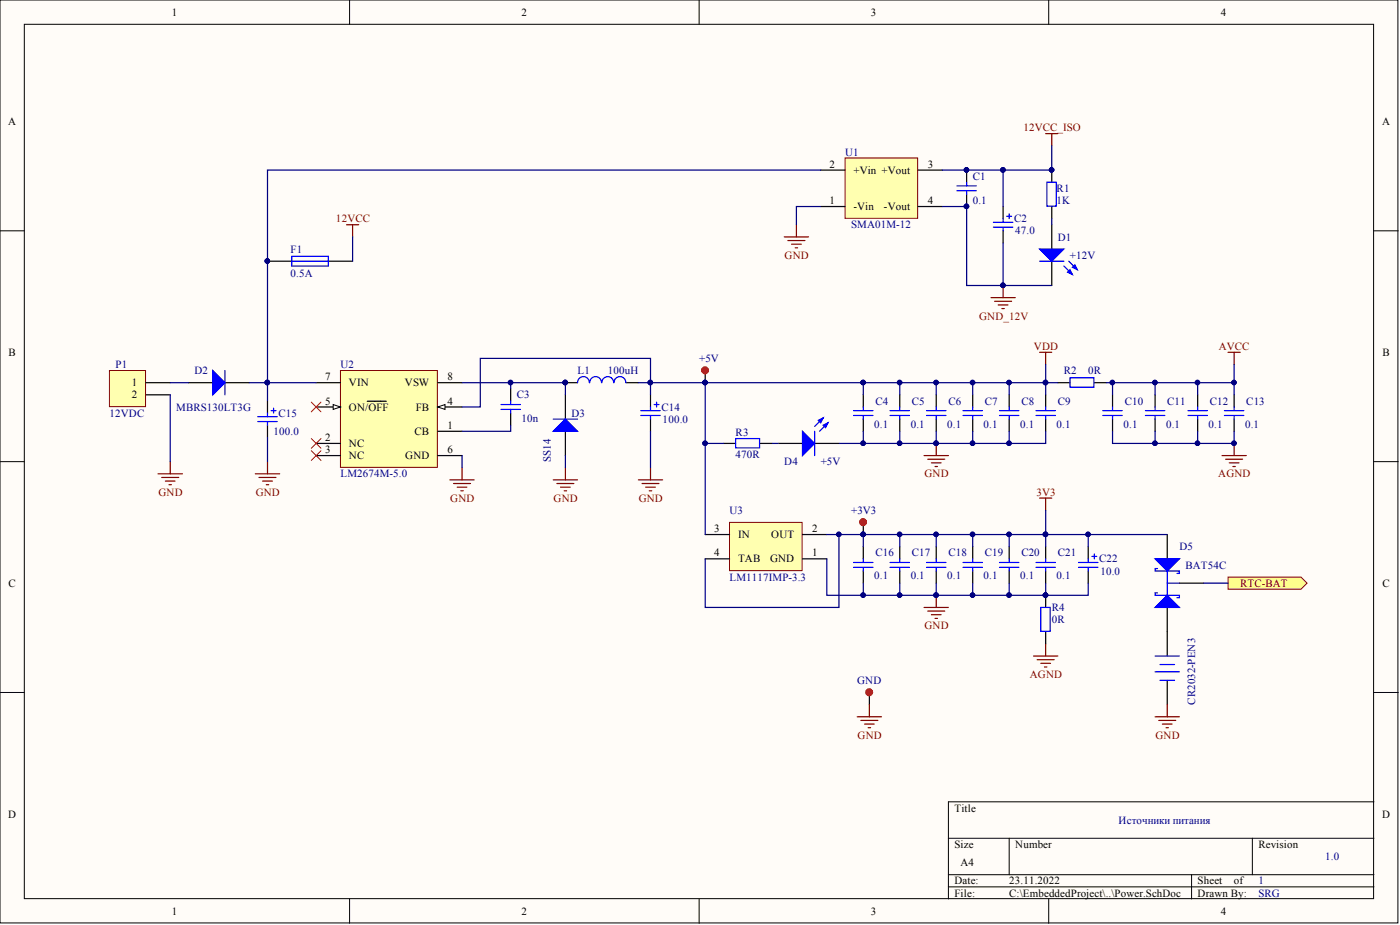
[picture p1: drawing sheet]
<svg xmlns="http://www.w3.org/2000/svg" width="292mm" height="193mm" viewBox="0 0 292 193" stroke-linecap="round" stroke-linejoin="round" font-family="sans-serif">
<defs><g id="words">
<g font-size="2.3">
<text x="35.9" y="3.3">1</text>
<text x="108.8" y="3.3">2</text>
<text x="181.7" y="3.3">3</text>
<text x="254.7" y="3.3">4</text>
<text x="1.7" y="26.1">A</text>
<text x="288.4" y="26.1">A</text>
<text x="173.1" y="35">2</text>
<text x="193.6" y="35">3</text>
<text x="178.1" y="36.2">+Vin +Vout</text>
<text x="173.1" y="42.6">1</text>
<text x="178.1" y="43.8">-Vin</text>
<text x="184.4" y="43.8">-Vout</text>
<text x="193.6" y="42.6">4</text>
<text x="1.8" y="74.3">B</text>
<text x="288.4" y="74.3">B</text>
<text x="27.5" y="80.6">1</text>
<text x="27.5" y="83.1">2</text>
<text x="67.8" y="79.3">7</text>
<text x="72.8" y="80.6">VIN</text>
<text x="84.5" y="80.6">VSW</text>
<text x="93.4" y="79.3">8</text>
<text x="67.8" y="84.4">5</text>
<text x="72.8" y="85.7">ON/OFF</text>
<text x="86.8" y="85.7">FB</text>
<text x="93.4" y="84.4">4</text>
<text x="93.4" y="89.5">1</text>
<text x="67.8" y="94.5">3</text>
<text x="67.8" y="92">2</text>
<text x="72.8" y="95.8">NC</text>
<text x="72.8" y="93.3">NC</text>
<text x="84.6" y="95.8">GND</text>
<text x="86.5" y="90.7">CB</text>
<text x="93.4" y="94.5">6</text>
<text x="149" y="111">3</text>
<text x="154" y="112.3">IN</text>
<text x="160.9" y="112.3">OUT</text>
<text x="169.5" y="111">2</text>
<text x="149" y="116.1">4</text>
<text x="154" y="117.3">TAB</text>
<text x="160.7" y="117.3">GND</text>
<text x="169.5" y="116.1">1</text>
<text x="1.8" y="122.4">C</text>
<text x="288.4" y="122.4">C</text>
<text x="1.7" y="170.6">D</text>
<text x="199.1" y="169.3">Title</text>
<text x="288.4" y="170.6">D</text>
<text x="199.1" y="176.9">Size</text>
<text x="211.8" y="176.9">Number</text>
<text x="262.6" y="176.9">Revision</text>
<text x="199.1" y="184.5">Date:</text>
<text x="200.4" y="180.7">A4</text>
<text x="210.6" y="184.5">23.11.2022</text>
<text x="249.9" y="184.5">Sheet</text>
<text x="257.4" y="184.5">of</text>
<text x="35.9" y="190.8">1</text>
<text x="108.8" y="190.8">2</text>
<text x="181.7" y="190.8">3</text>
<text x="199.1" y="187">File:</text>
<text x="210.6" y="187">C:\EmbeddedProject\..\Power.SchDoc</text>
<text x="249.9" y="187">Drawn By:</text>
<text x="254.7" y="190.8">4</text>
</g>
<g font-size="2.3" fill="#800000">
<text x="213.5" y="27.4">12VCC_ISO</text>
<text x="70.1" y="46.4">12VCC</text>
<text x="163.7" y="54">GND</text>
<text x="204.3" y="66.7">GND_12V</text>
<text x="215.7" y="73">VDD</text>
<text x="254.3" y="73">AVCC</text>
<text x="192.9" y="99.6">GND</text>
<text x="254.2" y="99.6">AGND</text>
<text x="33.1" y="103.4">GND</text>
<text x="53.4" y="103.4">GND</text>
<text x="93.9" y="104.7">GND</text>
<text x="115.5" y="104.7">GND</text>
<text x="133.3" y="104.7">GND</text>
<text x="216.2" y="103.4">3V3</text>
<text x="258.8" y="122.4">RTC-BAT</text>
<text x="192.9" y="131.3">GND</text>
<text x="214.9" y="141.4">AGND</text>
<text x="178.9" y="154.1">GND</text>
<text x="241.1" y="154.1">GND</text>
</g>
<g font-size="2.3" fill="#000080">
<text x="176.3" y="32.4">U1</text>
<text x="202.9" y="37.5">C1</text>
<text x="220.5" y="40">R1</text>
<text x="177.6" y="47.6">SMA01M-12</text>
<text x="202.9" y="42.6">0.1</text>
<text x="211.6" y="46.4">C2</text>
<text x="220.5" y="42.6">1K</text>
<text x="60.6" y="52.7">F1</text>
<text x="211.8" y="48.9">47.0</text>
<text x="220.7" y="50.2">D1</text>
<text x="223.2" y="54">+12V</text>
<text x="60.6" y="57.8">0.5A</text>
<text x="24.1" y="76.8">P1</text>
<text x="71" y="76.8">U2</text>
<text x="145.9" y="75.5">+5V</text>
<text x="40.6" y="78.1">D2</text>
<text x="107.8" y="83.1">C3</text>
<text x="120.5" y="78.1">L1</text>
<text x="126.8" y="78.1">100uH</text>
<text x="222" y="78.1">R2</text>
<text x="227" y="78.1">0R</text>
<text x="22.8" y="86.9">12VDC</text>
<text x="36.8" y="85.7">MBRS130LT3G</text>
<text x="58.1" y="86.9">C15</text>
<text x="108.8" y="87.9">10n</text>
<text x="119.2" y="86.9">D3</text>
<text x="138" y="85.7">C14</text>
<text x="138.3" y="88.2">100.0</text>
<text x="182.4" y="89.2">0.1</text>
<text x="182.7" y="84.4">C4</text>
<text x="190" y="89.2">0.1</text>
<text x="190.3" y="84.4">C5</text>
<text x="197.6" y="89.2">0.1</text>
<text x="197.9" y="84.4">C6</text>
<text x="205.2" y="89.2">0.1</text>
<text x="205.5" y="84.4">C7</text>
<text x="212.8" y="89.2">0.1</text>
<text x="213.1" y="84.4">C8</text>
<text x="220.5" y="89.2">0.1</text>
<text x="220.7" y="84.4">C9</text>
<text x="234.4" y="89.2">0.1</text>
<text x="234.7" y="84.4">C10</text>
<text x="243.3" y="89.2">0.1</text>
<text x="243.5" y="84.4">C11</text>
<text x="252.2" y="89.2">0.1</text>
<text x="252.4" y="84.4">C12</text>
<text x="259.8" y="89.2">0.1</text>
<text x="260" y="84.4">C13</text>
<text x="57.1" y="90.7">100.0</text>
<text x="153.5" y="95.5">470R</text>
<text x="153.5" y="91">R3</text>
<text x="71" y="99.6">LM2674M-5.0</text>
<text x="114.9" y="96.3" transform="rotate(-90 114.9 96.3)">SS14</text>
<text x="163.6" y="97.1">D4</text>
<text x="171.2" y="97.1">+5V</text>
<text x="152.2" y="107.2">U3</text>
<text x="177.6" y="107.2">+3V3</text>
<text x="182.7" y="116.1">C16</text>
<text x="190.3" y="116.1">C17</text>
<text x="197.9" y="116.1">C18</text>
<text x="205.5" y="116.1">C19</text>
<text x="213.1" y="116.1">C20</text>
<text x="220.7" y="116.1">C21</text>
<text x="229.3" y="117.3">C22</text>
<text x="229.6" y="119.9">10.0</text>
<text x="246.1" y="114.8">D5</text>
<text x="247.3" y="118.6">BAT54C</text>
<text x="152.2" y="121.1">LM1117IMP-3.3</text>
<text x="182.4" y="120.9">0.1</text>
<text x="190" y="120.9">0.1</text>
<text x="197.6" y="120.9">0.1</text>
<text x="205.2" y="120.9">0.1</text>
<text x="212.8" y="120.9">0.1</text>
<text x="220.5" y="120.9">0.1</text>
<text x="219.4" y="130">0R</text>
<text x="219.4" y="127.5">R4</text>
<text x="178.8" y="142.7">GND</text>
<text x="249.4" y="147" transform="rotate(-90 249.4 147)">CR2032-PEN3</text>
<text x="233.4" y="171.8">Источники питания</text>
<text x="276.5" y="179.4">1.0</text>
<text x="262.6" y="184.5">1</text>
<text x="262.6" y="187">SRG</text>
</g>
</g></defs>
<g fill="#fffcf8" stroke="#000" stroke-width=".21">
<path d="M0 0h291.7v192.5h-291.7z"/>
<path d="M5.1 5.1h281.5v182.4h-281.5z"/>
</g>
<g fill="none" stroke="#000" stroke-width=".21">
<path d="M72.9 0v5.1M145.9 0v5.1M218.8 0v5.1M0 48.2h5.1M286.7 48.2h5M0 96.3h5.1M286.7 96.3h5M0 144.5h5.1M286.7 144.5h5M197.9 174.9h88.8M210.6 174.9v7.6M261.3 174.9v7.6"/>
<path d="M286.7 167.3h-88.8v20.2M72.9 187.5v5.1M145.9 187.5v5.1M197.9 182.5h88.8M197.9 185h88.8M218.8 187.5v5.1M248.6 182.5v5"/>
</g>
<path d="M22.8 77.3h7.6v7.5h-7.6z" fill="#ffffb0" stroke="#800000" stroke-width=".21"/>
<path d="M30.4 79.8h5.1M30.4 82.4h5.1" fill="none" stroke="#000" stroke-width=".25"/>
<path d="M216.9 103.9h2.5M218.2 103.9v2.5" fill="none" stroke="#800000" stroke-width=".25"/>
<path d="M152.2 109h15.2v10h-15.2z" fill="#ffffb0" stroke="#800000" stroke-width=".21"/>
<g fill="none" stroke="#000" stroke-width=".25">
<path d="M39.3 79.8h5.1M46.9 79.8h5.1M118 79.8h2.5M130.6 79.8h2.6M55.8 83.6v2.6M55.8 88.7v2.5M106.5 81.1v2.5M106.5 86.2v2.5M135.7 82.4v2.5M135.7 87.4v2.6M147.1 111.5h5.1M147.1 116.6h5.1"/>
<path d="M167.4 111.5h5.1M167.4 116.6h5.1M180.1 114v2.6M180.1 119.1v2.6"/>
</g>
<g fill="none" stroke="#00f" stroke-width=".25">
<path d="M123 79.8a1.23 1.23 0 0 0-1.3-1.2 1.23 1.23 0 0 0-1.2 1.2M125.5 79.8a1.23 1.23 0 0 0-1.2-1.2 1.23 1.23 0 0 0-1.3 1.2M128 79.8a1.23 1.23 0 0 0-1.2-1.2 1.23 1.23 0 0 0-1.2 1.2M130.6 79.8a1.23 1.23 0 0 0-1.3-1.2 1.23 1.23 0 0 0-1.2 1.2M53.8 86.9h4M53.8 87.9h4M55.8 86.2v.7M55.8 87.9v.8M56.6 85.7h1M57.1 85.2v1M104.5 84.4h4.1M104.5 85.4h4.1"/>
<path d="M106.5 83.6v.8M106.5 85.4v.8M133.7 85.7h4.1M133.7 86.7h4.1M135.7 84.9v.8M135.7 86.7v.7M136.5 84.4h1M137 83.9v1M178.1 117.3h4M178.1 118.4h4M180.1 116.6v.7M180.1 118.4v.7"/>
</g>
<g fill="none" stroke="#800000" stroke-width=".25">
<path d="M33 98.8h5.1M33.7 99.6h3.6M35.5 96.3v2.5M53.3 98.8h5M54 99.6h3.6M55.8 96.3v2.5M96.4 97.6v2.5M118 97.6v2.5M135.7 97.6v2.5M34.5 100.4h2M35.3 101.1h.5M54.8 100.4h2"/>
<path d="M55.6 101.1h.5M93.9 100.1h5M94.6 100.9h3.6M95.4 101.6h2M96.1 102.4h.6M115.4 100.1h5.1M116.2 100.9h3.5M116.9 101.6h2.1M117.7 102.4h.5M133.2 100.1h5.1M133.9 100.9h3.6M134.7 101.6h2"/>
<path d="M135.5 102.4h.5M192.8 126.7h5.1M193.6 127.5h3.5M194.3 128.2h2.1M195.1 129h.5M195.3 124.2v2.5"/>
</g>
<g fill="#000080" stroke="#000080" stroke-width=".21">
<circle cx="195.3" cy="124.1" r=".47"/>
<circle cx="117.9" cy="79.8" r=".47"/>
</g>
<path d="M44.4 77.3l2.5 2.5-2.5 2.6z" fill="#00f"/>
<path d="M44.4 77.3l2.5 2.5-2.5 2.6zM46.9 77.3v5.1" fill="none" stroke="#00f" stroke-width=".25"/>
<path d="M118 82.4v5M118 90v5" fill="none" stroke="#000" stroke-width=".25"/>
<path d="M115.4 90l2.6-2.6 2.5 2.6z" fill="#00f"/>
<g fill="none" stroke="#00f" stroke-width=".25">
<path d="M115.4 90l2.6-2.6 2.5 2.6zM115.4 87.4h5.1M178.1 85.7h4M178.1 86.7h4M180.1 84.9v.8M180.1 86.7v.7M185.7 85.7h4.1M185.7 86.7h4.1M187.7 84.9v.8M187.7 86.7v.7M193.3 85.7h4.1M193.3 86.7h4.1"/>
<path d="M195.3 84.9v.8M195.3 86.7v.7M200.9 85.7h4.1M200.9 86.7h4.1M202.9 84.9v.8M202.9 86.7v.7M208.5 85.7h4.1M208.5 86.7h4.1M210.6 84.9v.8M210.6 86.7v.7M216.1 85.7h4.1M216.1 86.7h4.1"/>
<path d="M218.2 84.9v.8M218.2 86.7v.7M247.9 85.7h4M247.9 86.7h4M249.9 84.9v.8M249.9 86.7v.7M185.7 117.3h4.1M185.7 118.4h4.1M187.7 116.6v.7M187.7 118.4v.7M193.3 117.3h4.1M193.3 118.4h4.1"/>
<path d="M195.3 116.6v.7M195.3 118.4v.7M200.9 117.3h4.1M200.9 118.4h4.1M202.9 116.6v.7M202.9 118.4v.7M208.5 117.3h4.1M208.5 118.4h4.1M210.6 116.6v.7M210.6 118.4v.7M243.5 121.7h2.6"/>
</g>
<g fill="none" stroke="#000" stroke-width=".25">
<path d="M180.1 82.4v2.5M180.1 87.4v2.6M187.7 82.4v2.5M187.7 87.4v2.6M195.3 82.4v2.5M195.3 87.4v2.6M202.9 82.4v2.5M202.9 87.4v2.6M210.6 82.4v2.5M210.6 87.4v2.6M218.2 82.4v2.5M218.2 87.4v2.6"/>
<path d="M249.9 82.4v2.5M249.9 87.4v2.6M187.7 114v2.6M187.7 119.1v2.6M195.3 114v2.6M195.3 119.1v2.6M202.9 114v2.6M202.9 119.1v2.6M210.6 114v2.6M210.6 119.1v2.6M243.5 126.7v5.1M246.1 121.7h5"/>
</g>
<path d="M192.8 95h5.1M193.6 95.8h3.5M194.3 96.6h2.1M195.1 97.3h.5M195.3 92.5v2.5" fill="none" stroke="#800000" stroke-width=".25"/>
<circle cx="195.3" cy="92.5" r=".47" fill="#000080" stroke="#000080" stroke-width=".21"/>
<path d="M241 126.7l2.5-2.5 2.6 2.5z" fill="#00f"/>
<path d="M241 126.7l2.5-2.5 2.6 2.5zM241.5 123.7h-.5v.5h5.1v.5h-.5" fill="none" stroke="#00f" stroke-width=".25"/>
<path d="M243.5 111.5v5.1" fill="none" stroke="#000" stroke-width=".25"/>
<path d="M241 116.6h5.1l-2.6 2.5z" fill="#00f"/>
<path d="M241 116.6h5.1l-2.6 2.5zM241.5 118.6h-.5v.5h5.1v.5h-.5M243.5 119.1v5.1M241 136.9h5.1M242 138.6h3.1M241 140.2h5.1M242 141.9h3.1" fill="none" stroke="#00f" stroke-width=".25"/>
<path d="M243.5 131.8v5.1M243.5 141.9v5.1" fill="none" stroke="#000" stroke-width=".25"/>
<path d="M241 149.5h5.1M241.8 150.3h3.5M242.5 151.1h2.1M243.3 151.8h.5M243.5 147v2.5" fill="none" stroke="#800000" stroke-width=".25"/>
<path d="M256.2 120.4h15.2l1.3 1.3-1.3 1.2h-15.2z" fill-rule="evenodd" fill="#ffff80" stroke="#800000" stroke-width=".21"/>
<path d="M218.2 27.9h2.5M219.4 27.9v2.5" fill="none" stroke="#800000" stroke-width=".25"/>
<path d="M201.7 35.5v2.5M201.7 40.6v2.5M219.4 46.9v5.1M219.4 54.5v5.1" fill="none" stroke="#000" stroke-width=".25"/>
<g fill="#000080" stroke="#000080" stroke-width=".21">
<circle cx="201.6" cy="43" r=".47"/>
<circle cx="201.6" cy="35.4" r=".47"/>
</g>
<path d="M199.7 38.8h4M199.7 39.8h4M201.7 38v.8M201.7 39.8v.8" fill="none" stroke="#00f" stroke-width=".25"/>
<path d="M216.9 52h5.1l-2.6 2.5z" fill="#00f"/>
<path d="M216.9 52h5.1l-2.6 2.5zM222 55.5l1.8 1.8M223 54.5l1.8 1.8" fill="none" stroke="#00f" stroke-width=".25"/>
<path d="M222.7 56.8l.5-.5 .6 1z" fill="#00f"/>
<path d="M222.7 56.8l.5-.5 .6 1z" fill="none" stroke="#00f" stroke-width=".25"/>
<path d="M223.8 55.8l.5-.5 .5 1z" fill="#00f"/>
<path d="M218.4 38h2v5h-2zM216.9 54.5h5.1M223.8 55.8l.5-.5 .5 1z" fill="none" stroke="#00f" stroke-width=".25"/>
<path d="M219.4 35.5v2.5M219.4 43.1v2.5M162.4 92.5h5M170 92.5h5" fill="none" stroke="#000" stroke-width=".25"/>
<circle cx="219.4" cy="35.4" r=".47" fill="#000080" stroke="#000080" stroke-width=".21"/>
<path d="M167.4 90l2.6 2.5-2.6 2.5z" fill="#00f"/>
<path d="M167.4 90l2.6 2.5-2.6 2.5zM171.7 87.2l-1.7 1.8M172.8 88.2l-1.8 1.8" fill="none" stroke="#00f" stroke-width=".25"/>
<path d="M171.7 88.7l1.1-.5-.5 1z" fill="#00f"/>
<path d="M171.7 88.7l1.1-.5-.5 1z" fill="none" stroke="#00f" stroke-width=".25"/>
<path d="M170.7 87.7l1-.5-.5 1z" fill="#00f"/>
<g fill="none" stroke="#00f" stroke-width=".25">
<path d="M207.3 46.4h4M207.3 47.4h4M209.3 45.6v.8M209.3 47.4v.8M210.1 45.1h1M210.6 44.6v1M153.5 91.5h5v1.9h-5zM170 90v5M170.7 87.7l1-.5-.5 1zM230.1 85.7h4.1M230.1 86.7h4.1M232.1 84.9v.8"/>
<path d="M232.1 86.7v.7M255.5 85.7h4M255.5 86.7h4M257.5 84.9v.8M257.5 86.7v.7M216.1 117.3h4.1M216.1 118.4h4.1M218.2 116.6v.7M218.2 118.4v.7M217.2 126.7h1.9v5h-1.9z"/>
</g>
<path d="M209.3 43.1v2.5M209.3 48.2v2.5M150.9 92.5h2.6M158.6 92.5h2.5M232.1 82.4v2.5M232.1 87.4v2.6M257.5 82.4v2.5M257.5 87.4v2.6M218.2 114v2.6M218.2 119.1v2.6M218.2 124.2v2.5M218.2 131.8v2.5" fill="none" stroke="#000" stroke-width=".25"/>
<path d="M72.3 46.9h2.5M73.6 46.9v2.5M209.3 59.6v2.5M206.8 62.1h5M207.5 62.9h3.6M208.3 63.6h2M209 64.4h.5M215.6 136.9h5.1M216.4 137.6h3.5M217.2 138.4h2M217.9 139.1h.5M218.2 134.3v2.6" fill="none" stroke="#800000" stroke-width=".25"/>
<g fill="#000080" stroke="#000080" stroke-width=".21">
<circle cx="209.3" cy="59.5" r=".47"/>
<circle cx="218.1" cy="124.1" r=".47"/>
</g>
<path d="M176.3 32.9h15.2v12.6h-15.2z" fill="#ffffb0" stroke="#800000" stroke-width=".21"/>
<path d="M171.2 35.5h5.1M191.5 35.5h5.1M55.8 54.5h5.1M68.5 54.5h5.1M171.2 43.1h5.1M191.5 43.1h5.1M147.1 77.3v2.5M241 82.4v2.5M241 87.4v2.6M180.1 109v2.5M181.4 144.5v2.5" fill="none" stroke="#000" stroke-width=".25"/>
<path d="M163.6 49.4h5.1M164.4 50.2h3.5M165.1 50.9h2.1M165.9 51.7h.5M166.2 46.9v2.5M256.2 73.5h2.6M257.5 73.5v2.5M178.8 149.5h5.1M179.6 150.3h3.6M180.4 151.1h2M181.1 151.8h.5M181.4 147v2.5" fill="none" stroke="#800000" stroke-width=".25"/>
<g fill="#000080" stroke="#000080" stroke-width=".21">
<circle cx="55.8" cy="54.5" r=".47"/>
<circle cx="147.1" cy="79.8" r=".47"/>
<circle cx="180.1" cy="111.5" r=".47"/>
</g>
<path d="M60.9 53.5h7.6v2h-7.6zM60.9 54.5h7.6M239 85.7h4M239 86.7h4M241 84.9v.8M241 86.7v.7" fill="none" stroke="#00f" stroke-width=".25"/>
<g fill="none" stroke="#f00" stroke-width=".76">
<circle cx="147.1" cy="77.2" r=".45"/>
<circle cx="180.1" cy="108.9" r=".45"/>
<circle cx="181.3" cy="144.4" r=".45"/>
</g>
<path d="M71 77.3h20.3v20.2h-20.3z" fill="#ffffb0" stroke="#800000" stroke-width=".21"/>
<path d="M91.3 84.9h5.1" fill="none" stroke="#000" stroke-width=".25"/>
<path d="M91.3 84.9l1.5-.5v1z" fill="#fffcf8"/>
<path d="M91.3 84.9l1.5-.5v1z" fill="none" stroke="#000" stroke-width=".21"/>
<path d="M66 79.8h5M91.3 79.8h5.1M66 95h5M66 84.9h5M91.3 90h5.1M91.3 95h5.1" fill="none" stroke="#000" stroke-width=".25"/>
<path d="M69.5 84.4l1.5 .5-1.5 .5z" fill="#fffcf8"/>
<path d="M69.5 84.4l1.5 .5-1.5 .5z" fill="none" stroke="#000" stroke-width=".21"/>
<path d="M220.7 79.8h2.5M228.3 79.8h2.6M66 92.5h5M76.6 83.7h4M227 114v2.6M227 119.1v2.6" fill="none" stroke="#000" stroke-width=".25"/>
<path d="M64.9 91.5l2.1 2M64.9 94l2.1 2.1M64.9 83.9l2.1 2M67 91.5l-2.1 2M67 94l-2.1 2.1M67 83.9l-2.1 2" fill="none" stroke="#f00" stroke-width=".21"/>
<path d="M216.9 73.5h2.5M218.2 73.5v2.5M255 95h5M255.7 95.8h3.6M256.5 96.6h2M257.2 97.3h.5M257.5 92.5v2.5" fill="none" stroke="#800000" stroke-width=".25"/>
<path d="M223.2 78.8h5v2h-5zM225 117.3h4.1M225 118.4h4.1M227 116.6v.7M227 118.4v.7M227.8 116.1h1M228.3 115.6v1" fill="none" stroke="#00f" stroke-width=".25"/>
<g fill="#000080" stroke="#000080" stroke-width=".21">
<circle cx="257.5" cy="92.5" r=".47"/>
<circle cx="180.1" cy="111.5" r=".47"/>
<circle cx="180.1" cy="124.1" r=".47"/>
<circle cx="55.8" cy="79.8" r=".47"/>
<circle cx="106.5" cy="79.8" r=".47"/>
<circle cx="117.9" cy="79.8" r=".47"/>
<circle cx="135.7" cy="79.8" r=".47"/>
<circle cx="187.7" cy="111.5" r=".47"/>
<circle cx="195.3" cy="111.5" r=".47"/>
<circle cx="202.9" cy="111.5" r=".47"/>
<circle cx="210.5" cy="111.5" r=".47"/>
<circle cx="210.5" cy="124.1" r=".47"/>
<circle cx="202.9" cy="124.1" r=".47"/>
<circle cx="195.3" cy="124.1" r=".47"/>
<circle cx="187.7" cy="124.1" r=".47"/>
<circle cx="175" cy="111.5" r=".47"/>
<circle cx="180.1" cy="79.8" r=".47"/>
<circle cx="187.7" cy="79.8" r=".47"/>
<circle cx="195.3" cy="79.8" r=".47"/>
<circle cx="202.9" cy="79.8" r=".47"/>
<circle cx="210.5" cy="92.5" r=".47"/>
<circle cx="202.9" cy="92.5" r=".47"/>
<circle cx="195.3" cy="92.5" r=".47"/>
<circle cx="187.7" cy="92.5" r=".47"/>
<circle cx="210.5" cy="79.8" r=".47"/>
<circle cx="180.1" cy="92.5" r=".47"/>
<circle cx="147.1" cy="92.5" r=".47"/>
<circle cx="147.1" cy="79.8" r=".47"/>
<circle cx="209.3" cy="59.5" r=".47"/>
<circle cx="209.3" cy="35.4" r=".47"/>
<circle cx="218.1" cy="124.1" r=".47"/>
<circle cx="201.6" cy="35.4" r=".47"/>
<circle cx="219.4" cy="35.4" r=".47"/>
<circle cx="257.5" cy="79.8" r=".47"/>
<circle cx="249.8" cy="79.8" r=".47"/>
<circle cx="241" cy="79.8" r=".47"/>
<circle cx="218.1" cy="111.5" r=".47"/>
<circle cx="227" cy="111.5" r=".47"/>
<circle cx="249.8" cy="92.5" r=".47"/>
<circle cx="55.8" cy="54.5" r=".47"/>
<circle cx="201.6" cy="43" r=".47"/>
<circle cx="218.1" cy="79.8" r=".47"/>
<circle cx="241" cy="92.5" r=".47"/>
<circle cx="232.1" cy="79.8" r=".47"/>
</g>
<g fill="none" stroke="#000080" stroke-width=".25">
<path d="M171.2 35.5h-115.4v48.1M196.6 35.5h12.7M209.3 35.5v7.6M219.4 30.4v5.1h-10.1M73.6 49.4v5.1M171.2 43.1h-5v3.8M196.6 43.1h5.1v16.5h17.7M209.3 50.7v8.9M219.4 45.6v1.3M35.5 79.8h3.8M52 79.8h14M96.4 79.8h10.1v1.3"/>
<path d="M106.5 79.8h11.5v2.6M133.2 79.8h46.9M147.1 79.8v12.7M180.1 79.8h38.1v2.6M180.1 79.8v2.6M187.7 79.8v2.6M195.3 79.8v2.6M202.9 79.8v2.6M210.6 79.8v2.6M218.2 76v3.8h2.5M230.9 79.8h1.2v2.6M232.1 79.8h8.9v2.6"/>
<path d="M249.9 79.8v2.6M257.5 76v3.8h-16.5M257.5 79.8v2.6M35.5 82.4v13.9M55.8 91.2v5.1M96.4 95v2.6M106.5 88.7v1.3h-10.1M118 95v2.6M135.7 82.4v-7.6h-35.5v10.1h-3.8M135.7 90v7.6M150.9 92.5h-3.8v19M161.1 92.5h1.3"/>
<path d="M175 92.5h5.1M180.1 90v2.5h38.1v-2.5M187.7 90v2.5M195.3 90v2.5M202.9 90v2.5M210.6 90v2.5M232.1 90v2.5h8.9v-2.5M249.9 90v2.5M257.5 90v2.5h-16.5M172.5 116.6v7.6h7.6v-2.5M172.5 111.5h2.5M180.1 111.5v2.5"/>
<path d="M187.7 111.5v2.5M195.3 111.5v2.5M202.9 111.5v2.5M210.6 111.5v2.5M218.2 106.4v7.6M227 111.5v2.5M243.5 111.5h-68.5v15.2h-27.9v-10.1M180.1 124.2h38.1M187.7 121.7v2.5M195.3 121.7v2.5M202.9 121.7v2.5M210.6 121.7v2.5"/>
<path d="M218.2 121.7v2.5M227 121.7v2.5h-8.8M251.1 121.7h5.1"/>
</g>
<use href="#words"/>
</svg>
